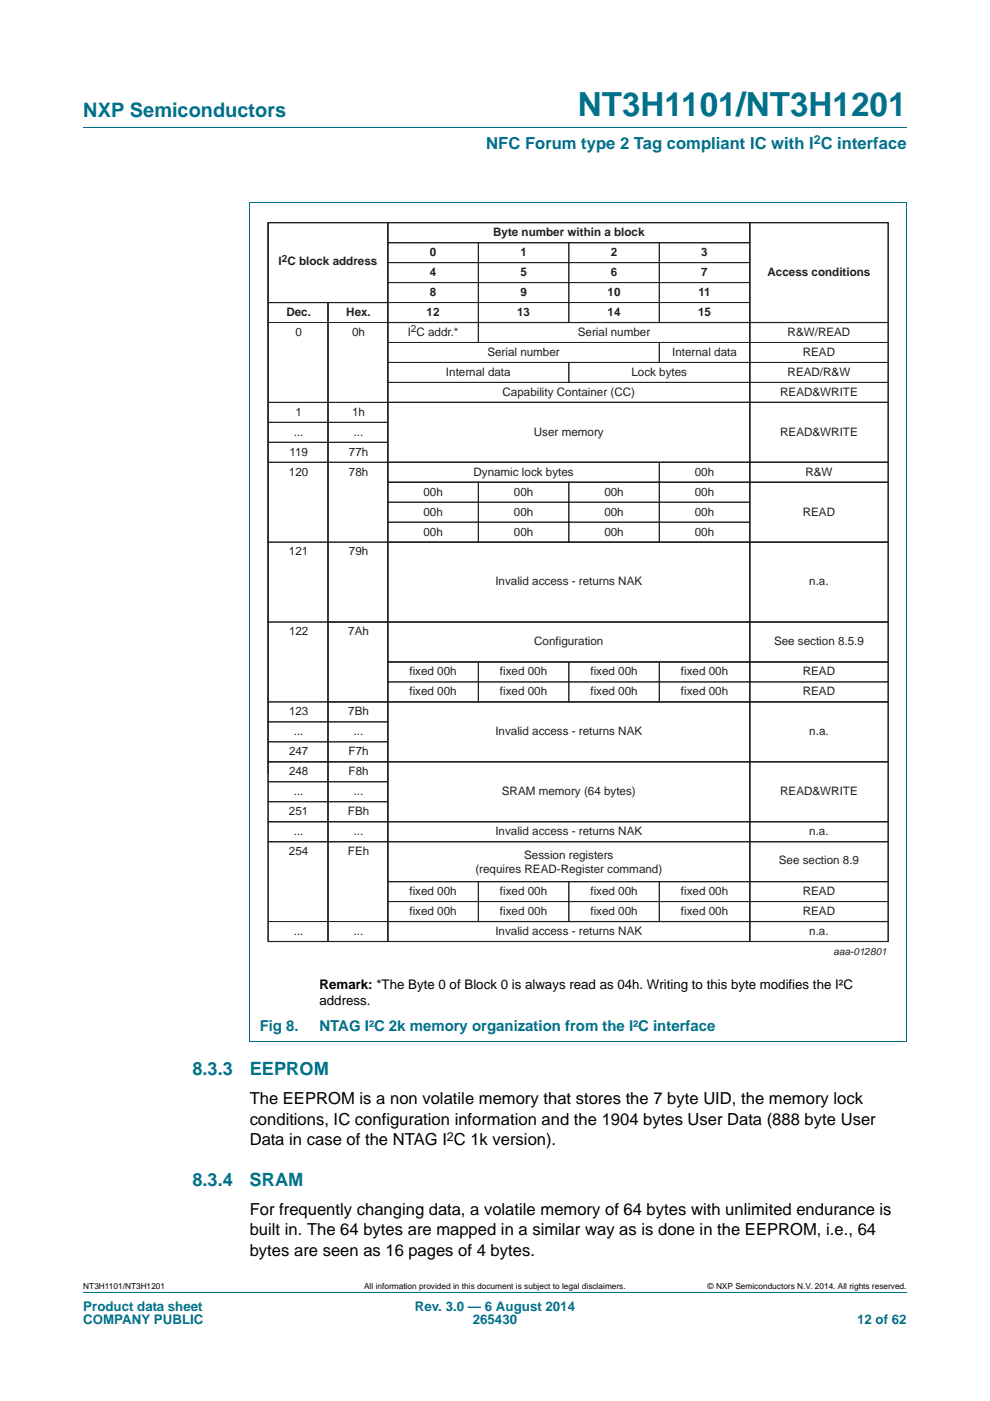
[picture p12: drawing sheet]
<svg xmlns="http://www.w3.org/2000/svg" width="210mm" height="297mm" viewBox="0 0 210 297" stroke-linecap="round" stroke-linejoin="round" font-family="sans-serif">
<defs><g id="words">
<text font-size="7" fill="#00718a" x="122.5" y="24.6">NT3H1101/NT3H1201</text>
<text font-size="4.2" fill="#00718a" x="17.7" y="24.9">NXP Semiconductors</text>
<g font-size="3.9" fill="#00718a">
<text x="40.8" y="227.9">8.3.3</text>
<text x="53" y="227.9">EEPROM</text>
<text x="40.8" y="251.4">8.3.4</text>
<text x="53" y="251.4">SRAM</text>
</g>
<text font-size="3.5" fill="#00718a" x="103.1" y="31.6">NFC Forum type 2 Tag compliant IC with I C interface</text>
<g font-size="3.5">
<text x="53" y="234.1">The EEPROM is a non volatile memory that stores the 7 byte UID, the memory lock</text>
<text x="53" y="238.5">conditions, IC configuration information and the 1904 bytes User Data (888 byte User</text>
<text x="53" y="242.9">Data in case of the NTAG I C 1k version).</text>
<text x="53" y="257.5">For frequently changing data, a volatile memory of 64 bytes with unlimited endurance is</text>
<text x="53" y="261.9">built in. The 64 bytes are mapped in a similar way as is done in the EEPROM, i.e., 64</text>
<text x="53" y="266.3">bytes are seen as 16 pages of 4 bytes.</text>
</g>
<g font-size="3.2" fill="#00718a">
<text x="55.1" y="218.7">Fig 8.</text>
<text x="67.8" y="218.7">NTAG I²C 2k memory organization from the I²C interface</text>
</g>
<g font-size="2.8">
<text x="67.8" y="209.6">Remark: *The Byte 0 of Block 0 is always read as 04h. Writing to this byte modifies the I²C</text>
<text x="67.8" y="213.1">address.</text>
</g>
<g font-size="2.8" fill="#00718a">
<text x="17.7" y="277.9">Product data sheet</text>
<text x="17.7" y="280.8">COMPANY PUBLIC</text>
<text x="88" y="277.9">Rev. 3.0 — 6 August 2014</text>
<text x="100.3" y="280.8">265430</text>
<text x="181.8" y="280.8">12 of 62</text>
</g>
<text font-size="2.6" fill="#00718a" x="172.6" y="30.5">2</text>
<text font-size="2.6" x="94.8" y="241.8">2</text>
<g font-size="2.5" fill="#231f20">
<text x="104.6" y="50">Byte number within a block</text>
<text x="59.1" y="56.2">I C block address</text>
<text x="91.2" y="58.5">4</text>
<text x="91.2" y="54.3">0</text>
<text x="110.4" y="58.5">5</text>
<text x="110.4" y="54.3">1</text>
<text x="129.6" y="58.5">6</text>
<text x="129.6" y="54.3">2</text>
<text x="148.8" y="58.5">7</text>
<text x="148.8" y="54.3">3</text>
<text x="162.8" y="58.5">Access conditions</text>
<text x="91.2" y="62.7">8</text>
<text x="110.4" y="62.7">9</text>
<text x="128.9" y="62.7">10</text>
<text x="148.1" y="62.7">11</text>
<text x="60.7" y="67">Dec.</text>
<text x="62.7" y="71.2">0</text>
<text x="73.4" y="67">Hex.</text>
<text x="74.7" y="71.2">0h</text>
<text x="86.5" y="71.2">I C addr.*</text>
<text x="90.5" y="67">12</text>
<text x="109.7" y="67">13</text>
<text x="122.6" y="71.2">Serial number</text>
<text x="128.9" y="67">14</text>
<text x="148.1" y="67">15</text>
<text x="167.1" y="71.2">R&amp;W/READ</text>
<text x="103.4" y="75.4">Serial number</text>
<text x="142.6" y="75.4">Internal data</text>
<text x="170.3" y="75.4">READ</text>
<text x="94.6" y="79.7">Internal data</text>
<text x="106.6" y="83.9">Capability Container (CC)</text>
<text x="133.9" y="79.7">Lock bytes</text>
<text x="165.5" y="83.9">READ&amp;WRITE</text>
<text x="167.1" y="79.7">READ/R&amp;W</text>
<text x="62.7" y="88.1">1</text>
<text x="74.7" y="88.1">1h</text>
<text x="62.3" y="92.4">...</text>
<text x="75" y="92.4">...</text>
<text x="113.2" y="92.4">User memory</text>
<text x="165.5" y="92.4">READ&amp;WRITE</text>
<text x="61.3" y="100.8">120</text>
<text x="61.4" y="96.6">119</text>
<text x="74" y="96.6">77h</text>
<text x="74" y="100.8">78h</text>
<text x="100.4" y="100.8">Dynamic lock bytes</text>
<text x="147.4" y="100.8">00h</text>
<text x="170.8" y="100.8">R&amp;W</text>
<text x="89.8" y="105.1">00h</text>
<text x="109" y="105.1">00h</text>
<text x="128.2" y="105.1">00h</text>
<text x="147.4" y="105.1">00h</text>
<text x="89.8" y="109.3">00h</text>
<text x="89.8" y="113.5">00h</text>
<text x="109" y="109.3">00h</text>
<text x="109" y="113.5">00h</text>
<text x="128.2" y="109.3">00h</text>
<text x="128.2" y="113.5">00h</text>
<text x="147.4" y="109.3">00h</text>
<text x="147.4" y="113.5">00h</text>
<text x="170.3" y="109.3">READ</text>
<text x="61.3" y="117.8">121</text>
<text x="74" y="117.8">79h</text>
<text x="105.1" y="124">Invalid access - returns NAK</text>
<text x="171.7" y="124">n.a.</text>
<text x="61.3" y="134.7">122</text>
<text x="73.9" y="134.7">7Ah</text>
<text x="113.3" y="136.7">Configuration</text>
<text x="164.2" y="136.7">See section 8.5.9</text>
<text x="86.9" y="143.2">fixed 00h</text>
<text x="106" y="143.2">fixed 00h</text>
<text x="125.2" y="143.2">fixed 00h</text>
<text x="144.4" y="143.2">fixed 00h</text>
<text x="170.3" y="143.2">READ</text>
<text x="86.9" y="147.4">fixed 00h</text>
<text x="106" y="147.4">fixed 00h</text>
<text x="125.2" y="147.4">fixed 00h</text>
<text x="144.4" y="147.4">fixed 00h</text>
<text x="170.3" y="147.4">READ</text>
<text x="61.3" y="151.6">123</text>
<text x="62.3" y="155.9">...</text>
<text x="73.9" y="151.6">7Bh</text>
<text x="75" y="155.9">...</text>
<text x="105.1" y="155.9">Invalid access - returns NAK</text>
<text x="171.7" y="155.9">n.a.</text>
<text x="61.3" y="160.1">247</text>
<text x="73.9" y="160.1">F7h</text>
<text x="61.3" y="164.3">248</text>
<text x="73.9" y="164.3">F8h</text>
<text x="61.3" y="172.8">251</text>
<text x="62.3" y="168.6">...</text>
<text x="73.8" y="172.8">FBh</text>
<text x="75" y="168.6">...</text>
<text x="106.4" y="168.6">SRAM memory (64 bytes)</text>
<text x="165.5" y="168.6">READ&amp;WRITE</text>
<text x="62.3" y="177">...</text>
<text x="75" y="177">...</text>
<text x="105.1" y="177">Invalid access - returns NAK</text>
<text x="171.7" y="177">n.a.</text>
<text x="61.3" y="181.3">254</text>
<text x="73.8" y="181.3">FEh</text>
<text x="100.8" y="185.1">(requires READ-Register command)</text>
<text x="111.2" y="182.1">Session registers</text>
<text x="165.2" y="183.2">See section 8.9</text>
<text x="86.9" y="189.7">fixed 00h</text>
<text x="106" y="189.7">fixed 00h</text>
<text x="125.2" y="189.7">fixed 00h</text>
<text x="144.4" y="189.7">fixed 00h</text>
<text x="170.3" y="189.7">READ</text>
<text x="86.9" y="194">fixed 00h</text>
<text x="106" y="194">fixed 00h</text>
<text x="125.2" y="194">fixed 00h</text>
<text x="144.4" y="194">fixed 00h</text>
<text x="170.3" y="194">READ</text>
<text x="62.3" y="198.2">...</text>
<text x="75" y="198.2">...</text>
<text x="105.1" y="198.2">Invalid access - returns NAK</text>
<text x="171.7" y="198.2">n.a.</text>
</g>
<g font-size="2.1" fill="#231f20">
<text x="59.8" y="55.5">2</text>
<text x="87.2" y="70.5">2</text>
<text x="176.8" y="202.4">aaa-012801</text>
</g>
<g font-size="1.8">
<text x="17.7" y="273.3">NT3H1101/NT3H1201</text>
<text x="77.2" y="273.3">All information provided in this document is subject to legal disclaimers.</text>
<text x="150.1" y="273.3">© NXP Semiconductors N.V. 2014. All rights reserved.</text>
</g>
</g></defs>
<path d="M17.7 27h174.6M52.9 42.9h139.4v177.8M53 42.9v177.8M52.9 220.8h139.4M17.7 273.9h174.6" fill="none" stroke="#00718a" stroke-width=".21"/>
<g fill="none" stroke="#231f20" stroke-width=".21">
<path d="M56.9 47.2h25.4v16.9h-25.4zM82.3 47.2h76.7v4.2h-76.7zM82.3 59.9h19.2v4.2h-19.2zM82.3 55.7h19.2v4.2h-19.2zM82.3 51.4h19.2v4.3h-19.2zM101.5 59.9h19.2v4.2h-19.2zM101.5 55.7h19.2v4.2h-19.2zM101.5 51.4h19.2v4.3h-19.2zM120.7 59.9h19.1v4.2h-19.1zM120.7 55.7h19.1v4.2h-19.1zM120.7 51.4h19.1v4.3h-19.1zM139.8 59.9h19.2v4.2h-19.2z"/>
<path d="M139.8 55.7h19.2v4.2h-19.2zM139.8 51.4h19.2v4.3h-19.2zM159 47.2h29.4v21.2h-29.4zM56.9 68.4h12.7v16.9h-12.7zM56.9 64.1h12.7v4.3h-12.7zM69.6 64.1h12.7v4.3h-12.7zM69.6 68.4h12.7v16.9h-12.7zM82.3 72.6h57.5v4.2h-57.5zM82.3 76.8h38.4v4.3h-38.4zM82.3 64.1h19.2v4.3h-19.2zM82.3 68.4h19.2v4.2h-19.2zM101.5 68.4h57.5v4.2h-57.5z"/>
<path d="M101.5 64.1h19.2v4.3h-19.2zM120.7 64.1h19.1v4.3h-19.1zM120.7 76.8h38.3v4.3h-38.3zM139.8 72.6h19.2v4.2h-19.2zM139.8 64.1h19.2v4.3h-19.2zM159 68.4h29.4v4.2h-29.4zM159 72.6h29.4v4.2h-29.4zM159 76.8h29.4v4.3h-29.4zM56.9 85.3h12.7v4.2h-12.7zM56.9 89.5h12.7v4.3h-12.7zM56.9 93.8h12.7v4.2h-12.7zM56.9 98h12.7v16.9h-12.7z"/>
<path d="M69.6 85.3h12.7v4.2h-12.7zM69.6 89.5h12.7v4.3h-12.7zM69.6 93.8h12.7v4.2h-12.7zM69.6 98h12.7v16.9h-12.7zM82.3 81.1h76.7v4.2h-76.7zM82.3 98h57.5v4.2h-57.5zM82.3 85.3h76.7v12.7h-76.7zM139.8 98h19.2v4.2h-19.2zM159 81.1h29.4v4.2h-29.4zM159 98h29.4v4.2h-29.4zM159 85.3h29.4v12.7h-29.4zM56.9 114.9h12.7v17h-12.7z"/>
<path d="M69.6 114.9h12.7v17h-12.7zM82.3 114.9h76.7v17h-76.7zM82.3 102.2h19.2v4.3h-19.2zM82.3 106.5h19.2v4.2h-19.2zM82.3 110.7h19.2v4.2h-19.2zM101.5 102.2h19.2v4.3h-19.2zM101.5 106.5h19.2v4.2h-19.2zM101.5 110.7h19.2v4.2h-19.2zM120.7 102.2h19.1v4.3h-19.1zM120.7 106.5h19.1v4.2h-19.1zM120.7 110.7h19.1v4.2h-19.1zM139.8 102.2h19.2v4.3h-19.2z"/>
<path d="M139.8 106.5h19.2v4.2h-19.2zM139.8 110.7h19.2v4.2h-19.2zM159 102.2h29.4v12.7h-29.4zM159 114.9h29.4v17h-29.4zM56.9 131.9h12.7v16.9h-12.7zM69.6 131.9h12.7v16.9h-12.7zM82.3 131.9h76.7v8.4h-76.7zM159 131.9h29.4v8.4h-29.4zM56.9 148.8h12.7v4.2h-12.7zM56.9 153h12.7v4.3h-12.7zM56.9 157.3h12.7v4.2h-12.7zM69.6 148.8h12.7v4.2h-12.7z"/>
<path d="M69.6 153h12.7v4.3h-12.7zM69.6 157.3h12.7v4.2h-12.7zM82.3 144.6h19.2v4.2h-19.2zM82.3 148.8h76.7v12.7h-76.7zM82.3 140.3h19.2v4.3h-19.2zM101.5 144.6h19.2v4.2h-19.2zM101.5 140.3h19.2v4.3h-19.2zM120.7 144.6h19.1v4.2h-19.1zM120.7 140.3h19.1v4.3h-19.1zM139.8 140.3h19.2v4.3h-19.2zM139.8 144.6h19.2v4.2h-19.2zM159 140.3h29.4v4.3h-29.4z"/>
<path d="M159 144.6h29.4v4.2h-29.4zM159 148.8h29.4v12.7h-29.4zM56.9 178.5h12.7v16.9h-12.7zM56.9 161.5h12.7v4.2h-12.7zM56.9 165.8h12.7v4.2h-12.7zM56.9 174.2h12.7v4.3h-12.7zM56.9 170h12.7v4.2h-12.7zM69.6 178.5h12.7v16.9h-12.7zM69.6 161.5h12.7v4.2h-12.7zM69.6 165.8h12.7v4.2h-12.7zM69.6 174.2h12.7v4.3h-12.7zM69.6 170h12.7v4.2h-12.7z"/>
<path d="M82.3 178.5h76.7v8.4h-76.7zM82.3 161.5h76.7v12.7h-76.7zM82.3 174.2h76.7v4.3h-76.7zM159 174.2h29.4v4.3h-29.4zM159 178.5h29.4v8.4h-29.4zM159 161.5h29.4v12.7h-29.4zM56.9 195.4h12.7v4.2h-12.7zM69.6 195.4h12.7v4.2h-12.7zM82.3 195.4h76.7v4.2h-76.7zM82.3 191.2h19.2v4.2h-19.2zM82.3 186.9h19.2v4.3h-19.2zM101.5 191.2h19.2v4.2h-19.2z"/>
<path d="M101.5 186.9h19.2v4.3h-19.2zM120.7 191.2h19.1v4.2h-19.1zM120.7 186.9h19.1v4.3h-19.1zM139.8 186.9h19.2v4.3h-19.2zM139.8 191.2h19.2v4.2h-19.2zM159 186.9h29.4v4.3h-29.4zM159 191.2h29.4v4.2h-29.4zM159 195.4h29.4v4.2h-29.4z"/>
</g>
<g fill="none" stroke="#231f20" stroke-width=".25">
<path d="M56.9 47.2h131.5v152.4h-131.5zM56.9 47.2v116.9M82.3 47.2v152.4M82.3 51.4h76.7M159 47.2v152.4M56.9 64.1h25.4M69.6 64.1v135.5M82.3 68.4h106.1M82.3 85.3h106.1M82.3 98h106.1M82.3 114.9h106.1M82.3 102.2h106.1"/>
<path d="M69.6 131.9h118.8M69.6 148.8h118.8M82.3 140.3h106.1M56.9 161.5h131.5M56.9 174.2h131.5M56.9 178.5h131.5M82.3 186.9h106.1M82.3 195.4h106.1"/>
</g>
<use href="#words"/>
</svg>
